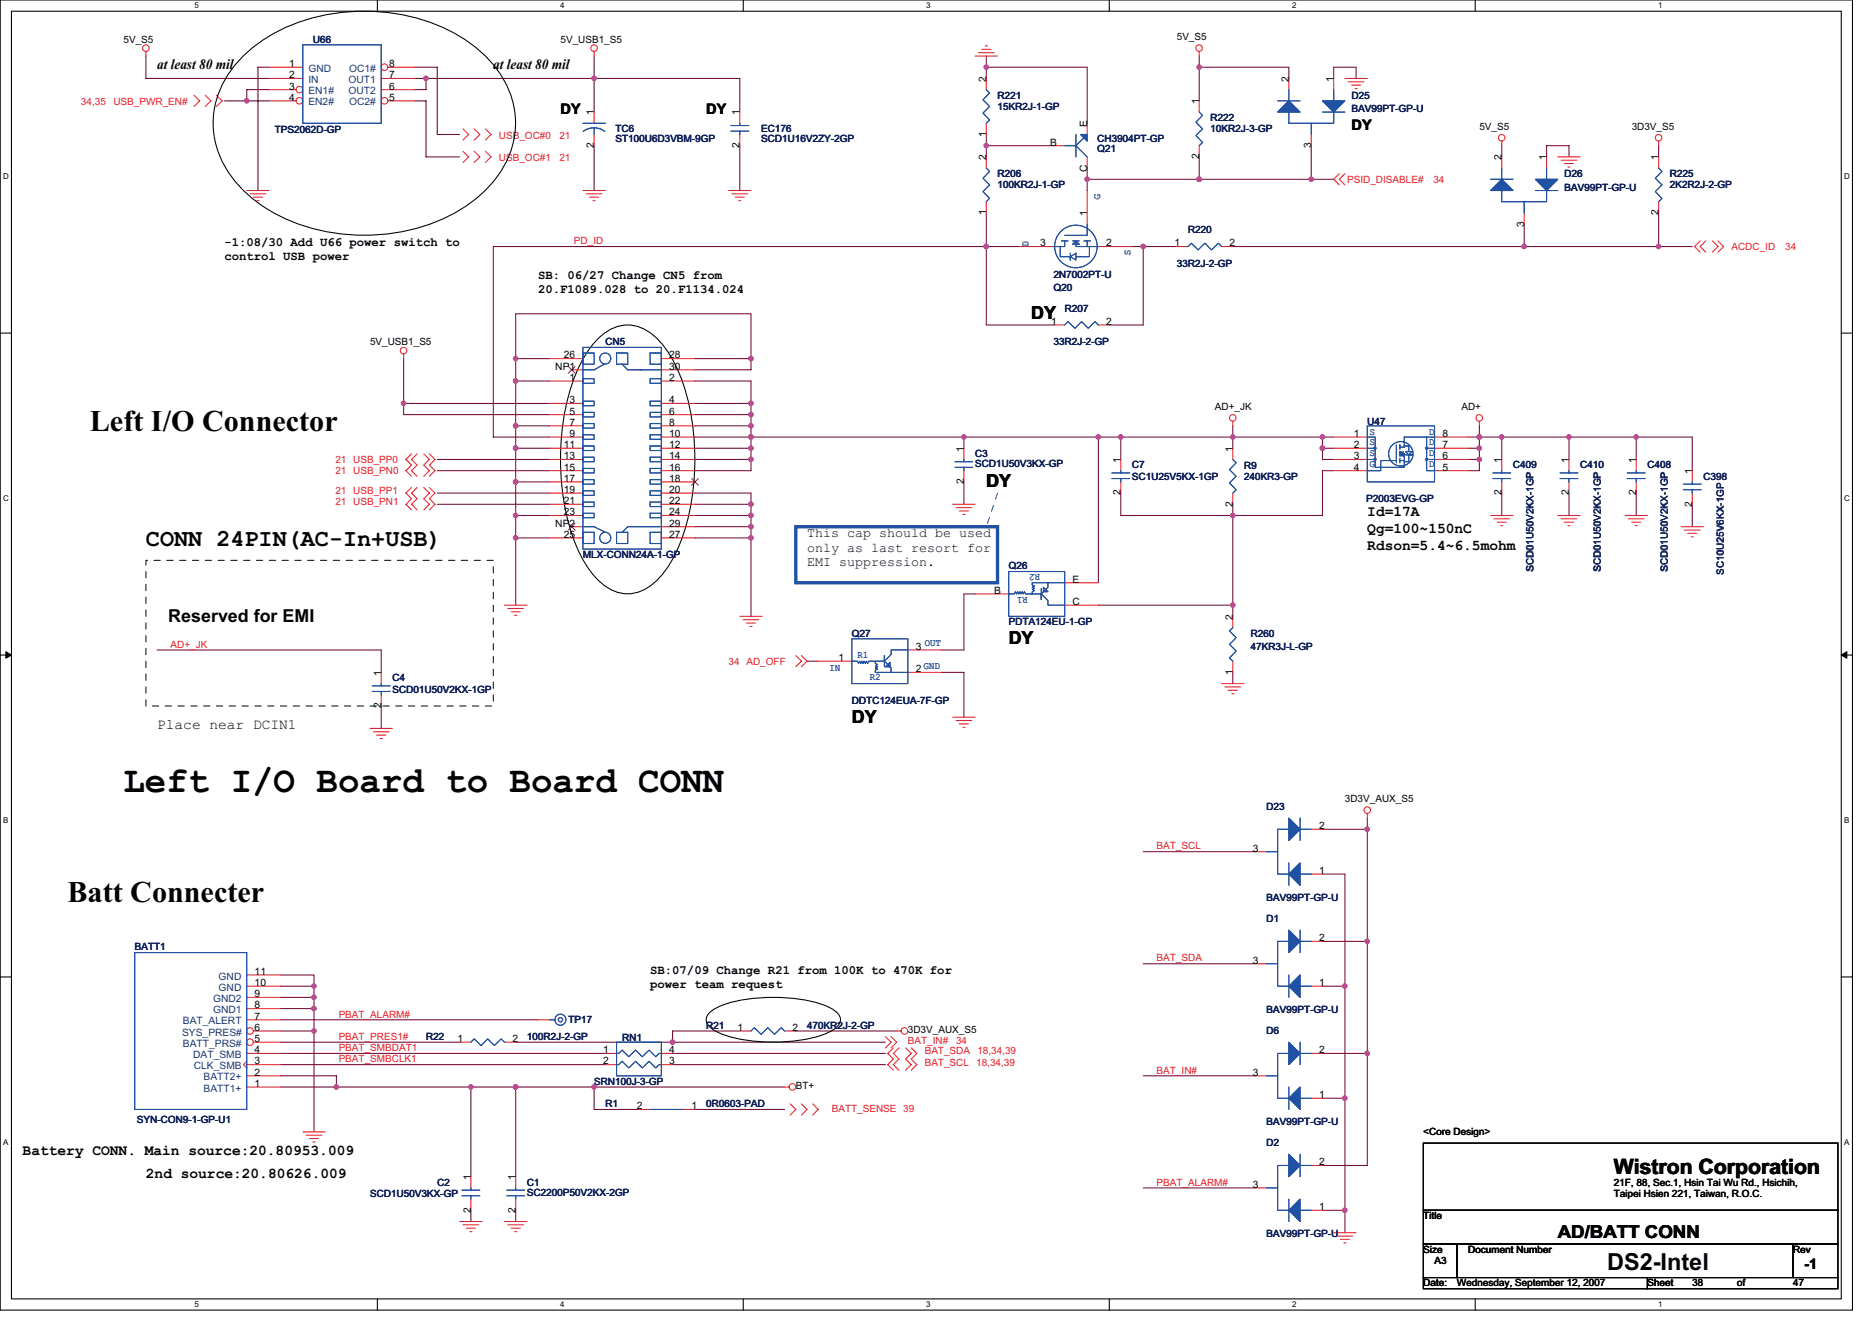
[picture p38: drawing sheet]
<svg xmlns="http://www.w3.org/2000/svg" width="297mm" height="210mm" viewBox="0 0 297 210" stroke-linecap="round" stroke-linejoin="round" font-family="sans-serif">
<defs><g id="words">
<text font-size="5.7" fill="#010202" x="19.6" y="125.6">Left I/O Board to Board CONN</text>
<g font-size="4.8" fill="#010202">
<text x="14.3" y="68.4">Left I/O Connector</text>
<text x="10.7" y="143.1">Batt Connecter</text>
</g>
<g font-size="3.7" fill="#010202">
<text x="23.2" y="86.7">CONN 24PIN(AC-In+USB)</text>
<text x="255" y="201.5">DS2-Intel</text>
</g>
<text font-size="3.4" fill="#010202" x="256.1" y="186.2">Wistron Corporation</text>
<g font-size="2.8" fill="#010202">
<text x="163.6" y="50.7">DY</text>
<text x="156.5" y="77.3">DY</text>
<text x="26.7" y="98.7">Reserved for EMI</text>
<text x="160.1" y="102.2">DY</text>
<text x="135.2" y="114.7">DY</text>
<text x="247.2" y="196.4">AD/BATT CONN</text>
</g>
<g font-size="2.3" fill="#010202">
<text x="24.9" y="11">at least 80 mil</text>
<text x="78.3" y="11">at least 80 mil</text>
<text x="88.9" y="18.1">DY</text>
<text x="112.1" y="18.1">DY</text>
<text x="214.5" y="20.6">DY</text>
<text x="217" y="81.9">Id=17A</text>
<text x="217" y="84.6">Qg=100~150nC</text>
<text x="217" y="87.2">Rdson=5.4~6.5mohm</text>
<text x="24.9" y="115.6">Place near DCIN1</text>
<text x="3.6" y="183.3">Battery CONN. Main source:20.80953.009</text>
<text x="23.2" y="186.8">2nd source:20.80626.009</text>
<text x="286.3" y="201.3">-1</text>
</g>
<g font-size="2.1" fill="#010202">
<text x="128.1" y="85.3">This cap should be used</text>
<text x="128.1" y="87.5">only as last resort for</text>
<text x="128.1" y="89.8">EMI suppression.</text>
</g>
<g font-size="1.9" fill="#010202">
<text x="35.6" y="39">-1:08/30 Add U66 power switch to</text>
<text x="35.6" y="41.2">control USB power</text>
<text x="85.4" y="44.3">SB: 06/27 Change CN5 from</text>
<text x="85.4" y="46.5">20.F1089.028 to 20.F1134.024</text>
<text x="103.2" y="154.5">SB:07/09 Change R21 from 100K to 470K for</text>
<text x="103.2" y="156.8">power team request</text>
</g>
<g font-size="1.6" fill="#010202">
<text x="19.6" y="6.8">5V_S5</text>
<text x="45.9" y="10.6">1</text>
<text x="61.7" y="10.6">8</text>
<text x="88.9" y="6.8">5V_USB1_S5</text>
<text x="186.7" y="6.4">5V_S5</text>
<text x="45.9" y="14.2">3</text>
<text x="45.9" y="12.4">2</text>
<text x="45.9" y="16">4</text>
<text x="61.7" y="14.2">6</text>
<text x="61.7" y="12.4">7</text>
<text x="61.7" y="16">5</text>
<text x="156.5" y="13" transform="rotate(-90 156.5 13)">2</text>
<text x="190.3" y="16.5" transform="rotate(-90 190.3 16.5)">1</text>
<text x="204.5" y="13" transform="rotate(-90 204.5 13)">2</text>
<text x="211.6" y="13" transform="rotate(-90 211.6 13)">1</text>
<text x="94.3" y="23.5" transform="rotate(-90 94.3 23.5)">2</text>
<text x="94.3" y="18.3" transform="rotate(-90 94.3 18.3)">1</text>
<text x="117.4" y="23.5" transform="rotate(-90 117.4 23.5)">2</text>
<text x="117.4" y="18.3" transform="rotate(-90 117.4 18.3)">1</text>
<text x="156.5" y="21.7" transform="rotate(-90 156.5 21.7)">1</text>
<text x="166.6" y="23.1">B</text>
<text x="172.5" y="20.1" transform="rotate(-90 172.5 20.1)">E</text>
<text x="208" y="23.5" transform="rotate(-90 208 23.5)">3</text>
<text x="234.7" y="20.6">5V_S5</text>
<text x="258.9" y="20.6">3D3V_S5</text>
<text x="156.5" y="25.4" transform="rotate(-90 156.5 25.4)">2</text>
<text x="172.5" y="27.3" transform="rotate(-90 172.5 27.3)">C</text>
<text x="190.3" y="25.3" transform="rotate(-90 190.3 25.3)">2</text>
<text x="238.3" y="25.4" transform="rotate(-90 238.3 25.4)">2</text>
<text x="245.4" y="25.4" transform="rotate(-90 245.4 25.4)">1</text>
<text x="263.2" y="25.4" transform="rotate(-90 263.2 25.4)">1</text>
<text x="156.5" y="34.2" transform="rotate(-90 156.5 34.2)">1</text>
<text x="172.5" y="34.3" transform="rotate(-90 172.5 34.3)">1</text>
<text x="241.8" y="35.9" transform="rotate(-90 241.8 35.9)">3</text>
<text x="263.2" y="34.2" transform="rotate(-90 263.2 34.2)">2</text>
<text x="165" y="39.1">3</text>
<text x="175.5" y="39.1">2</text>
<text x="186.4" y="39.1">1</text>
<text x="195.1" y="39.1">2</text>
<text x="166.8" y="51.5">1</text>
<text x="175.5" y="51.5">2</text>
<text x="58.7" y="54.8">5V_USB1_S5</text>
<text x="88.1" y="58.7">NP1</text>
<text x="89.5" y="56.9">26</text>
<text x="106.2" y="56.9">28</text>
<text x="106.2" y="58.7">30</text>
<text x="90.4" y="60.4">1</text>
<text x="90.4" y="64">3</text>
<text x="90.4" y="65.8">5</text>
<text x="106.2" y="60.4">2</text>
<text x="106.2" y="64">4</text>
<text x="106.2" y="65.8">6</text>
<text x="192.8" y="65.1">AD+_JK</text>
<text x="231.9" y="65.1">AD+</text>
<text x="89.5" y="71.1">11</text>
<text x="90.4" y="67.5">7</text>
<text x="90.4" y="69.3">9</text>
<text x="106.2" y="67.5">8</text>
<text x="106.2" y="69.3">10</text>
<text x="106.2" y="71.1">12</text>
<text x="152.9" y="71.6" transform="rotate(-90 152.9 71.6)">1</text>
<text x="195.6" y="71.6" transform="rotate(-90 195.6 71.6)">1</text>
<text x="214.8" y="69.3">1</text>
<text x="214.8" y="71.1">2</text>
<text x="228.9" y="71.1">7</text>
<text x="228.9" y="69.3">8</text>
<text x="89.5" y="72.9">13</text>
<text x="89.5" y="74.7">15</text>
<text x="89.5" y="76.4">17</text>
<text x="106.2" y="72.9">14</text>
<text x="106.2" y="74.7">16</text>
<text x="106.2" y="76.4">18</text>
<text x="152.9" y="76.8" transform="rotate(-90 152.9 76.8)">2</text>
<text x="177.8" y="73.4" transform="rotate(-90 177.8 73.4)">1</text>
<text x="214.8" y="72.9">3</text>
<text x="214.8" y="74.7">4</text>
<text x="228.9" y="74.7">5</text>
<text x="228.9" y="72.9">6</text>
<text x="238.3" y="73.4" transform="rotate(-90 238.3 73.4)">1</text>
<text x="248.9" y="73.4" transform="rotate(-90 248.9 73.4)">1</text>
<text x="259.6" y="73.4" transform="rotate(-90 259.6 73.4)">1</text>
<text x="268.5" y="75.2" transform="rotate(-90 268.5 75.2)">1</text>
<text x="88.1" y="83.5">NP2</text>
<text x="89.5" y="78.2">19</text>
<text x="89.5" y="80">21</text>
<text x="89.5" y="81.8">23</text>
<text x="106.2" y="78.2">20</text>
<text x="106.2" y="80">22</text>
<text x="106.2" y="81.8">24</text>
<text x="106.2" y="83.5">29</text>
<text x="177.8" y="78.6" transform="rotate(-90 177.8 78.6)">2</text>
<text x="195.6" y="80.4" transform="rotate(-90 195.6 80.4)">2</text>
<text x="238.3" y="78.6" transform="rotate(-90 238.3 78.6)">2</text>
<text x="248.9" y="78.6" transform="rotate(-90 248.9 78.6)">2</text>
<text x="259.6" y="78.6" transform="rotate(-90 259.6 78.6)">2</text>
<text x="268.5" y="80.4" transform="rotate(-90 268.5 80.4)">2</text>
<text x="89.5" y="85.3">25</text>
<text x="106.2" y="85.3">27</text>
<text x="157.7" y="94.2">B</text>
<text x="170.2" y="92.4">E</text>
<text x="170.2" y="96">C</text>
<text x="195.6" y="98.3" transform="rotate(-90 195.6 98.3)">2</text>
<text x="60.5" y="107.2" transform="rotate(-90 60.5 107.2)">1</text>
<text x="133" y="104.9">1</text>
<text x="145.3" y="106.7">2</text>
<text x="145.3" y="103.1">3</text>
<text x="195.6" y="107.1" transform="rotate(-90 195.6 107.1)">1</text>
<text x="60.5" y="112.4" transform="rotate(-90 60.5 112.4)">2</text>
<text x="209.3" y="131.6">2</text>
<text x="213.4" y="127.3">3D3V_AUX_S5</text>
<text x="198.8" y="135.1">3</text>
<text x="209.3" y="138.7">1</text>
<text x="209.3" y="149.3">2</text>
<text x="40.4" y="154.7">11</text>
<text x="198.8" y="152.9">3</text>
<text x="40.4" y="156.4">10</text>
<text x="40.4" y="161.8">7</text>
<text x="40.4" y="160">8</text>
<text x="40.4" y="158.2">9</text>
<text x="209.3" y="156.4">1</text>
<text x="40.4" y="167.1">4</text>
<text x="40.4" y="163.6">6</text>
<text x="40.4" y="165.3">5</text>
<text x="72.6" y="165.3">1</text>
<text x="81.3" y="165.3">2</text>
<text x="95.7" y="167.1">1</text>
<text x="106.2" y="167.1">4</text>
<text x="117" y="163.6">1</text>
<text x="125.7" y="163.6">2</text>
<text x="144.1" y="163.9">3D3V_AUX_S5</text>
<text x="209.3" y="167.1">2</text>
<text x="40.4" y="172.4">1</text>
<text x="40.4" y="170.7">2</text>
<text x="40.4" y="168.9">3</text>
<text x="95.7" y="168.9">2</text>
<text x="106.2" y="168.9">3</text>
<text x="126.3" y="172.8">BT+</text>
<text x="198.8" y="170.7">3</text>
<text x="101" y="176">2</text>
<text x="109.7" y="176">1</text>
<text x="209.3" y="174.2">1</text>
<text x="209.3" y="184.9">2</text>
<text x="225.8" y="180.1">&lt;Core Design&gt;</text>
<text x="74.7" y="187.2" transform="rotate(-90 74.7 187.2)">1</text>
<text x="81.8" y="187.2" transform="rotate(-90 81.8 187.2)">1</text>
<text x="198.8" y="188.4">3</text>
<text x="256.1" y="188.1">21F, 88, Sec.1, Hsin Tai Wu Rd., Hsichih,</text>
<text x="256.1" y="189.9">Taipei Hsien 221, Taiwan, R.O.C.</text>
<text x="74.7" y="192.4" transform="rotate(-90 74.7 192.4)">2</text>
<text x="81.8" y="192.4" transform="rotate(-90 81.8 192.4)">2</text>
<text x="209.3" y="192">1</text>
<text x="225.8" y="193.4">Title</text>
<text x="225.8" y="198.8">Size</text>
<text x="227.6" y="200.6">A3</text>
<text x="233" y="198.8">Document Number</text>
<text x="284.5" y="198.8">Rev</text>
<text x="225.8" y="204.1">Date:</text>
<text x="231.2" y="204.1">Wednesday, September 12, 2007</text>
<text x="261.4" y="204.1">Sheet</text>
<text x="268.5" y="204.1">38</text>
<text x="275.6" y="204.1">of</text>
<text x="284.5" y="204.1">47</text>
</g>
<g font-size="1.6" fill="#183c70">
<text x="48.9" y="11.4">GND</text>
<text x="55.4" y="11.4">OC1#</text>
<text x="48.9" y="14.9">EN1#</text>
<text x="48.9" y="13.2">IN</text>
<text x="48.9" y="16.7">EN2#</text>
<text x="55.3" y="14.9">OUT2</text>
<text x="55.3" y="13.2">OUT1</text>
<text x="55.4" y="16.7">OC2#</text>
<text x="34.7" y="155.4">GND</text>
<text x="33.8" y="160.7">GND1</text>
<text x="33.8" y="159">GND2</text>
<text x="34.7" y="157.2">GND</text>
<text x="28.9" y="164.3">SYS_PRES#</text>
<text x="29" y="166.1">BATT_PRS#</text>
<text x="29" y="162.5">BAT_ALERT</text>
<text x="30.6" y="167.9">DAT_SMB</text>
<text x="30.8" y="169.6">CLK_SMB</text>
<text x="32.3" y="173.2">BATT1+</text>
<text x="32.3" y="171.4">BATT2+</text>
</g>
<g font-size="1.6" fill="#101e5b">
<text x="49.7" y="6.8">U66</text>
<text x="158.3" y="15.6">R221</text>
<text x="158.3" y="17.4">15KR2J-1-GP</text>
<text x="214.5" y="15.6">D25</text>
<text x="214.5" y="17.8">BAV99PT-GP-U</text>
<text x="43.6" y="21.1">TPS2062D-GP</text>
<text x="97.7" y="21">TC6</text>
<text x="97.7" y="22.6">ST100U6D3VBM-9GP</text>
<text x="120.8" y="21">EC176</text>
<text x="120.8" y="22.6">SCD1U16V2ZY-2GP</text>
<text x="174.1" y="22.6">CH3904PT-GP</text>
<text x="192.1" y="19.2">R222</text>
<text x="192.1" y="21">10KR2J-3-GP</text>
<text x="158.3" y="28.1">R206</text>
<text x="158.3" y="29.9">100KR2J-1-GP</text>
<text x="174.1" y="24.2">Q21</text>
<text x="248.2" y="28.1">D26</text>
<text x="265" y="28.1">R225</text>
<text x="265" y="29.9">2K2R2J-2-GP</text>
<text x="248.2" y="30.2">BAV99PT-GP-U</text>
<text x="188.5" y="37">R220</text>
<text x="167.2" y="46.2">Q20</text>
<text x="167.2" y="44.1">2N7002PT-U</text>
<text x="186.7" y="42.3">33R2J-2-GP</text>
<text x="168.9" y="49.4">R207</text>
<text x="96.1" y="54.8">CN5</text>
<text x="167.2" y="54.8">33R2J-2-GP</text>
<text x="217" y="67.4">U47</text>
<text x="154.7" y="72.5">C3</text>
<text x="154.7" y="74.1">SCD1U50V3KX-GP</text>
<text x="179.6" y="74.3">C7</text>
<text x="179.6" y="76.1">SC1U25V5KX-1GP</text>
<text x="197.4" y="74.5">R9</text>
<text x="197.4" y="76.1">240KR3-GP</text>
<text x="240.1" y="74.3">C409</text>
<text x="250.7" y="74.3">C410</text>
<text x="261.4" y="74.3">C408</text>
<text x="270.3" y="76.1">C398</text>
<text x="216.8" y="79.6">P2003EVG-GP</text>
<text x="92.5" y="88.5">MLX-CONN24A-1-GP</text>
<text x="160.1" y="90.3">Q26</text>
<text x="243.3" y="90.7" transform="rotate(-90 243.3 90.7)">SCD01U50V2KX-1GP</text>
<text x="254" y="90.7" transform="rotate(-90 254 90.7)">SCD01U50V2KX-1GP</text>
<text x="264.7" y="90.7" transform="rotate(-90 264.7 90.7)">SCD01U50V2KX-1GP</text>
<text x="273.6" y="91.2" transform="rotate(-90 273.6 91.2)">SC10U25V6KX-1GP</text>
<text x="135.2" y="101">Q27</text>
<text x="160.1" y="99.2">PDTA124EU-1-GP</text>
<text x="198.5" y="101">R260</text>
<text x="198.5" y="103.1">47KR3J-L-GP</text>
<text x="62.3" y="108.1">C4</text>
<text x="62.3" y="109.9">SCD01U50V2KX-1GP</text>
<text x="135.2" y="111.7">DDTC124EUA-7F-GP</text>
<text x="201" y="128.5">D23</text>
<text x="201" y="142.9">BAV99PT-GP-U</text>
<text x="201" y="146.3">D1</text>
<text x="21.4" y="150.8">BATT1</text>
<text x="201" y="160.7">BAV99PT-GP-U</text>
<text x="67.6" y="165">R22</text>
<text x="83.6" y="165">100R2J-2-GP</text>
<text x="90.2" y="162.3">TP17</text>
<text x="98.7" y="165.2">RN1</text>
<text x="112.1" y="163.2">R21</text>
<text x="128.1" y="163.2">470KR2J-2-GP</text>
<text x="201" y="164.1">D6</text>
<text x="94.3" y="172.1">SRN100J-3-GP</text>
<text x="21.7" y="178.2">SYN-CON9-1-GP-U1</text>
<text x="96.1" y="175.7">R1</text>
<text x="112.1" y="175.7">0R0603-PAD</text>
<text x="201" y="178.5">BAV99PT-GP-U</text>
<text x="201" y="181.9">D2</text>
<text x="58.7" y="189.9">SCD1U50V3KX-GP</text>
<text x="69.4" y="188.1">C2</text>
<text x="83.6" y="188.1">C1</text>
<text x="83.6" y="189.7">SC2200P50V2KX-2GP</text>
<text x="201" y="196.3">BAV99PT-GP-U</text>
</g>
<g font-size="1.6" fill="#ed1c24">
<text x="12.8" y="16.7">34,35</text>
<text x="18" y="16.7">USB_PWR_EN#</text>
<text x="79.2" y="22">USB_OC#0</text>
<text x="88.8" y="22">21</text>
<text x="79.2" y="25.6">USB_OC#1</text>
<text x="88.8" y="25.6">21</text>
<text x="213.8" y="29">PSID_DISABLE#</text>
<text x="227.5" y="29">34</text>
<text x="91.1" y="38.8">PD_ID</text>
<text x="274.7" y="39.6">ACDC_ID</text>
<text x="283.3" y="39.6">34</text>
<text x="53.2" y="73.4">21 USB_PP0</text>
<text x="53.2" y="75.2">21 USB_PN0</text>
<text x="53.2" y="80.2">21 USB_PN1</text>
<text x="53.2" y="78.4">21 USB_PP1</text>
<text x="27.1" y="102.8">AD+_JK</text>
<text x="115.6" y="105.4">34 AD_OFF</text>
<text x="183.5" y="134.8">BAT_SCL</text>
<text x="183.5" y="152.5">BAT_SDA</text>
<text x="53.7" y="161.4">PBAT_ALARM#</text>
<text x="53.7" y="165">PBAT_PRES1#</text>
<text x="53.7" y="166.8">PBAT_SMBDAT1</text>
<text x="144.1" y="165.7">BAT_IN#</text>
<text x="146.7" y="167.3">BAT_SDA</text>
<text x="151.7" y="165.7">34</text>
<text x="155.1" y="167.3">18,34,39</text>
<text x="53.7" y="168.6">PBAT_SMBCLK1</text>
<text x="146.7" y="169.1">BAT_SCL</text>
<text x="154.9" y="169.1">18,34,39</text>
<text x="183.5" y="170.3">BAT_IN#</text>
<text x="132" y="176.4">BATT_SENSE 39</text>
<text x="183.5" y="188.1">PBAT_ALARM#</text>
</g>
<g font-size="1.6" fill="#2051a3">
<text x="174.6" y="31.6" transform="rotate(-90 174.6 31.6)">G</text>
<text x="163.2" y="39.1" transform="rotate(-90 163.2 39.1)">D</text>
<text x="179.4" y="40.5" transform="rotate(-90 179.4 40.5)">S</text>
<text x="217.3" y="69">S</text>
<text x="217.3" y="70.6">S</text>
<text x="226.7" y="70.6">D</text>
<text x="226.7" y="69">D</text>
<text x="217.3" y="72.4">S</text>
<text x="217.3" y="74.1">G</text>
<text x="226.7" y="72.4">D</text>
<text x="226.7" y="74.1">D</text>
<text x="163.1" y="94.7" transform="rotate(180 163.1 94.7)">R1</text>
<text x="165" y="91.1" transform="rotate(180 165 91.1)">R2</text>
<text x="131.6" y="106.5">IN</text>
<text x="136.1" y="104.4">R1</text>
<text x="138" y="107.9">R2</text>
<text x="146.6" y="106.2">GND</text>
<text x="146.7" y="102.4">OUT</text>
</g>
<g font-size="1.3" fill="#010202">
<text x="30.8" y="1.3">5</text>
<text x="88.9" y="1.3">4</text>
<text x="147" y="1.3">3</text>
<text x="205" y="1.3">2</text>
<text x="263.1" y="1.3">1</text>
<text x=".5" y="28.4">D</text>
<text x="292.6" y="28.4">D</text>
<text x=".5" y="79.5">C</text>
<text x="292.6" y="79.5">C</text>
<text x=".5" y="130.6">B</text>
<text x="292.6" y="130.6">B</text>
<text x=".5" y="181.7">A</text>
<text x="292.6" y="181.7">A</text>
<text x="30.8" y="207.4">5</text>
<text x="88.9" y="207.4">4</text>
<text x="147" y="207.4">3</text>
<text x="205" y="207.4">2</text>
<text x="263.1" y="207.4">1</text>
</g>
</g></defs>
<path d="M0 0h293.9v207.9h-293.9zM1.8 1.8h290.4v204.3h-290.4z" fill="none" stroke="#010202" stroke-width=".17"/>
<g fill="#fff">
<path d="M30.8 .2h.7v1.4h-.7z"/>
<path d="M30.8 206.3h.7v1.4h-.7z"/>
</g>
<path d="M59.9 0v1.8M59.9 206.1v1.8" fill="none" stroke="#010202" stroke-width=".17"/>
<g fill="#fff">
<path d="M88.9 .2h.7v1.4h-.7z"/>
<path d="M88.9 206.3h.7v1.4h-.7z"/>
</g>
<path d="M117.9 0v1.8M117.9 206.1v1.8" fill="none" stroke="#010202" stroke-width=".17"/>
<g fill="#fff">
<path d="M147 .2h.7v1.4h-.7z"/>
<path d="M147 206.3h.7v1.4h-.7z"/>
</g>
<path d="M176 0v1.8M176 206.1v1.8" fill="none" stroke="#010202" stroke-width=".17"/>
<g fill="#fff">
<path d="M205 .2h.7v1.4h-.7z"/>
<path d="M205 206.3h.7v1.4h-.7z"/>
</g>
<path d="M234.1 0v1.8M234.1 206.1v1.8" fill="none" stroke="#010202" stroke-width=".17"/>
<g fill="#fff">
<path d="M263.1 .2h.7v1.4h-.7z"/>
<path d="M263.1 206.3h.7v1.4h-.7z"/>
<path d="M.5 27.3h.9v1.4h-.9z"/>
<path d="M292.6 27.3h.9v1.4h-.9z"/>
<path d="M.5 78.4h.9v1.4h-.9z"/>
<path d="M292.6 78.4h.9v1.4h-.9z"/>
</g>
<path d="M0 52.9h1.8M292.2 52.9h1.7" fill="none" stroke="#010202" stroke-width=".17"/>
<g fill="#fff">
<path d="M.5 129.5h.8v1.4h-.8z"/>
<path d="M292.6 129.5h.9v1.4h-.9z"/>
</g>
<path d="M0 103.9h1.8M292.2 103.9h1.7" fill="none" stroke="#010202" stroke-width=".17"/>
<path d="M.9 103.4l.9 .5-.9 .5z" fill="#010202"/>
<path d="M.9 103.4l.9 .5-.9 .5z" fill="none" stroke="#010202" stroke-width=".16"/>
<path d="M292.2 103.9l.8-.5v1z" fill="#010202"/>
<path d="M292.2 103.9l.8-.5v1z" fill="none" stroke="#010202" stroke-width=".16"/>
<g fill="#fff">
<path d="M.5 180.5h.8v1.4h-.8z"/>
<path d="M292.6 180.5h.9v1.4h-.9z"/>
</g>
<path d="M0 155h1.8M292.2 155h1.7" fill="none" stroke="#010202" stroke-width=".17"/>
<path d="M211.6 10.7h3.6M249 69.3h10.6M195.6 80v1.8h-17.8" fill="none" stroke="#740d39" stroke-width=".17"/>
<circle cx="248.9" cy="69.3" r=".35" fill="#b84e9d"/>
<circle cx="248.9" cy="69.3" r=".35" fill="none" stroke="#b84e9d" stroke-width=".17"/>
<path d="M172.5 28.4h17.8" fill="none" stroke="#740d39" stroke-width=".17"/>
<circle cx="190.3" cy="28.4" r=".35" fill="#b84e9d"/>
<circle cx="190.3" cy="28.4" r=".35" fill="none" stroke="#b84e9d" stroke-width=".17"/>
<circle cx="172.5" cy="28.4" r=".35" fill="#b84e9d"/>
<circle cx="172.5" cy="28.4" r=".35" fill="none" stroke="#b84e9d" stroke-width=".17"/>
<path d="M172.5 26.7v1.7M263.2 23.1v1.8M174.3 69.3v23.2M249 69.3v3.6M249 78.2v3.6" fill="none" stroke="#740d39" stroke-width=".17"/>
<circle cx="174.3" cy="69.3" r=".35" fill="#b84e9d"/>
<circle cx="174.3" cy="69.3" r=".35" fill="none" stroke="#b84e9d" stroke-width=".17"/>
<path d="M156.5 23.1v1.8M234.7 72.9v1.8h-1.7M259.6 69.3v3.6M259.6 78.2v3.6M149.4 103.1h3.5" fill="none" stroke="#740d39" stroke-width=".17"/>
<circle cx="234.7" cy="72.9" r=".35" fill="#b84e9d"/>
<circle cx="234.7" cy="72.9" r=".35" fill="none" stroke="#b84e9d" stroke-width=".17"/>
<path d="M263.2 33.8v5.3M234.7 71.1v1.8h-1.7" fill="none" stroke="#740d39" stroke-width=".17"/>
<circle cx="234.7" cy="71.1" r=".35" fill="#b84e9d"/>
<circle cx="234.7" cy="71.1" r=".35" fill="none" stroke="#b84e9d" stroke-width=".17"/>
<path d="M190.3 10.7h14.2M172.5 28.4v1.8M177.8 78.2v3.6M268.5 80v3.6" fill="none" stroke="#740d39" stroke-width=".17"/>
<circle cx="190.3" cy="10.7" r=".35" fill="#b84e9d"/>
<circle cx="190.3" cy="10.7" r=".35" fill="none" stroke="#b84e9d" stroke-width=".17"/>
<path d="M204.5 10.7v1.7M215.2 10.7v1.7M209.8 72.9h1.8M195.6 81.8h14.2" fill="none" stroke="#740d39" stroke-width=".17"/>
<circle cx="195.6" cy="81.8" r=".35" fill="#b84e9d"/>
<circle cx="195.6" cy="81.8" r=".35" fill="none" stroke="#b84e9d" stroke-width=".17"/>
<path d="M156.5 39.1v12.5h10.7" fill="none" stroke="#740d39" stroke-width=".17"/>
<circle cx="156.5" cy="39.1" r=".35" fill="#b84e9d"/>
<circle cx="156.5" cy="39.1" r=".35" fill="none" stroke="#b84e9d" stroke-width=".17"/>
<path d="M156.5 8.9v1.8M156.5 33.8v5.3h5.3M177.8 69.3h-24.9v1.8" fill="none" stroke="#740d39" stroke-width=".17"/>
<circle cx="152.9" cy="69.3" r=".35" fill="#b84e9d"/>
<circle cx="152.9" cy="69.3" r=".35" fill="none" stroke="#b84e9d" stroke-width=".17"/>
<path d="M234.7 69.3h3.6" fill="none" stroke="#740d39" stroke-width=".17"/>
<circle cx="234.7" cy="69.3" r=".35" fill="#b84e9d"/>
<circle cx="234.7" cy="69.3" r=".35" fill="none" stroke="#b84e9d" stroke-width=".17"/>
<path d="M172.5 10.7v8.9M195.6 39.1h46.2M195.6 67.6v1.7M211.6 71.1h-1.8v1.8" fill="none" stroke="#740d39" stroke-width=".17"/>
<circle cx="209.8" cy="71.1" r=".35" fill="#b84e9d"/>
<circle cx="209.8" cy="71.1" r=".35" fill="none" stroke="#b84e9d" stroke-width=".17"/>
<path d="M78.3 39.1h78.2M208.1 23.1v5.3M176.1 51.6h5.3M177.8 69.3v3.6M152.9 94.2v8.9M128.1 104.9h1.7" fill="none" stroke="#740d39" stroke-width=".17"/>
<circle cx="156.5" cy="39.1" r=".35" fill="#b84e9d"/>
<circle cx="156.5" cy="39.1" r=".35" fill="none" stroke="#b84e9d" stroke-width=".17"/>
<path d="M156.5 10.7h16M190.3 10.7v5.3M179.6 39.1h7.1M152.9 76.5v3.5M234.7 67.6v1.7h-1.7" fill="none" stroke="#740d39" stroke-width=".17"/>
<circle cx="156.5" cy="10.7" r=".35" fill="#b84e9d"/>
<circle cx="156.5" cy="10.7" r=".35" fill="none" stroke="#b84e9d" stroke-width=".17"/>
<path d="M156.5 10.7v1.7M241.8 35.6v3.5M263.2 39.1h5.3" fill="none" stroke="#740d39" stroke-width=".17"/>
<circle cx="263.2" cy="39.1" r=".35" fill="#b84e9d"/>
<circle cx="263.2" cy="39.1" r=".35" fill="none" stroke="#b84e9d" stroke-width=".17"/>
<path d="M241.8 39.1h21.4" fill="none" stroke="#740d39" stroke-width=".17"/>
<circle cx="241.8" cy="39.1" r=".35" fill="#b84e9d"/>
<circle cx="241.8" cy="39.1" r=".35" fill="none" stroke="#b84e9d" stroke-width=".17"/>
<path d="M190.3 8.9v1.8M190.3 28.4h17.8" fill="none" stroke="#740d39" stroke-width=".17"/>
<circle cx="190.3" cy="28.4" r=".35" fill="#b84e9d"/>
<circle cx="190.3" cy="28.4" r=".35" fill="none" stroke="#b84e9d" stroke-width=".17"/>
<path d="M211.6 10.7v1.7M195.6 69.3h14.2M211.6 74.7h-1.8v7.1M238.3 78.2v3.6M249 69.3h-10.7v3.6" fill="none" stroke="#740d39" stroke-width=".17"/>
<circle cx="238.3" cy="69.3" r=".35" fill="#b84e9d"/>
<circle cx="238.3" cy="69.3" r=".35" fill="none" stroke="#b84e9d" stroke-width=".17"/>
<path d="M177.8 69.3h17.8" fill="none" stroke="#740d39" stroke-width=".17"/>
<circle cx="195.6" cy="69.3" r=".35" fill="#b84e9d"/>
<circle cx="195.6" cy="69.3" r=".35" fill="none" stroke="#b84e9d" stroke-width=".17"/>
<circle cx="177.8" cy="69.3" r=".35" fill="#b84e9d"/>
<circle cx="177.8" cy="69.3" r=".35" fill="none" stroke="#b84e9d" stroke-width=".17"/>
<path d="M181.4 39.1v12.5M238.3 23.1v1.8M245.4 24.9v-1.8h3.6v1.8M195.6 69.3v1.8M152.9 94.2h1.8" fill="none" stroke="#740d39" stroke-width=".17"/>
<circle cx="181.4" cy="39.1" r=".35" fill="#b84e9d"/>
<circle cx="181.4" cy="39.1" r=".35" fill="none" stroke="#b84e9d" stroke-width=".17"/>
<path d="M190.3 24.9v3.5M208.1 28.4h3.5" fill="none" stroke="#740d39" stroke-width=".17"/>
<circle cx="208.1" cy="28.4" r=".35" fill="#b84e9d"/>
<circle cx="208.1" cy="28.4" r=".35" fill="none" stroke="#b84e9d" stroke-width=".17"/>
<path d="M234.7 69.3v1.8h-1.7" fill="none" stroke="#740d39" stroke-width=".17"/>
<circle cx="234.7" cy="69.3" r=".35" fill="#b84e9d"/>
<circle cx="234.7" cy="69.3" r=".35" fill="none" stroke="#b84e9d" stroke-width=".17"/>
<path d="M156.5 23.1h10.7" fill="none" stroke="#740d39" stroke-width=".17"/>
<circle cx="156.5" cy="23.1" r=".35" fill="#b84e9d"/>
<circle cx="156.5" cy="23.1" r=".35" fill="none" stroke="#b84e9d" stroke-width=".17"/>
<path d="M156.5 21.3v1.8M259.6 69.3h8.9" fill="none" stroke="#740d39" stroke-width=".17"/>
<circle cx="259.6" cy="69.3" r=".35" fill="#b84e9d"/>
<circle cx="259.6" cy="69.3" r=".35" fill="none" stroke="#b84e9d" stroke-width=".17"/>
<path d="M209.8 69.3v1.8M268.5 69.3v5.4" fill="none" stroke="#740d39" stroke-width=".17"/>
<circle cx="209.8" cy="71.1" r=".35" fill="#b84e9d"/>
<circle cx="209.8" cy="71.1" r=".35" fill="none" stroke="#b84e9d" stroke-width=".17"/>
<circle cx="209.8" cy="69.3" r=".35" fill="#b84e9d"/>
<circle cx="209.8" cy="69.3" r=".35" fill="none" stroke="#b84e9d" stroke-width=".17"/>
<path d="M209.8 69.3h1.8M217 131.6v17.8" fill="none" stroke="#740d39" stroke-width=".17"/>
<circle cx="216.9" cy="149.3" r=".35" fill="#b84e9d"/>
<circle cx="216.9" cy="149.3" r=".35" fill="none" stroke="#b84e9d" stroke-width=".17"/>
<circle cx="216.9" cy="131.6" r=".35" fill="#b84e9d"/>
<circle cx="216.9" cy="131.6" r=".35" fill="none" stroke="#b84e9d" stroke-width=".17"/>
<path d="M209.8 149.4h7.2M213.4 174.2v17.8" fill="none" stroke="#740d39" stroke-width=".17"/>
<circle cx="213.4" cy="192" r=".35" fill="#b84e9d"/>
<circle cx="213.4" cy="192" r=".35" fill="none" stroke="#b84e9d" stroke-width=".17"/>
<circle cx="213.4" cy="174.2" r=".35" fill="#b84e9d"/>
<circle cx="213.4" cy="174.2" r=".35" fill="none" stroke="#b84e9d" stroke-width=".17"/>
<path d="M209.8 174.2h3.6M217 167.1v17.8" fill="none" stroke="#740d39" stroke-width=".17"/>
<circle cx="216.9" cy="167.1" r=".35" fill="#b84e9d"/>
<circle cx="216.9" cy="167.1" r=".35" fill="none" stroke="#b84e9d" stroke-width=".17"/>
<path d="M181.4 135.1h17.8M181.4 152.9h17.8M213.4 156.5v17.7M181.4 170.7h17.8M209.8 167.1h7.2M181.4 188.5h17.8" fill="none" stroke="#740d39" stroke-width=".17"/>
<circle cx="213.4" cy="156.5" r=".35" fill="#b84e9d"/>
<circle cx="213.4" cy="156.5" r=".35" fill="none" stroke="#b84e9d" stroke-width=".17"/>
<path d="M24.9 103.1h35.6v3.6M60.5 112v3.6M209.8 138.7h3.6v17.8h-3.6M217 129.8v1.8h-7.2M217 149.4v17.7M106.7 168.9h33.8M106.7 165.4h33.8M209.8 192h3.6v3.6M209.8 184.9h7.2" fill="none" stroke="#740d39" stroke-width=".17"/>
<circle cx="106.7" cy="165.3" r=".35" fill="#b84e9d"/>
<circle cx="106.7" cy="165.3" r=".35" fill="none" stroke="#b84e9d" stroke-width=".17"/>
<path d="M44.5 158.2h5.3v1.8M44.5 165.4h28.4M44.5 168.9h51.6M44.5 167.1h51.6M44.5 161.8h40.9M106.7 167.1h33.8M117.4 163.6h-10.7v1.8h-24.9M126.3 163.6h16" fill="none" stroke="#740d39" stroke-width=".17"/>
<circle cx="49.8" cy="160" r=".35" fill="#b84e9d"/>
<circle cx="49.8" cy="160" r=".35" fill="none" stroke="#b84e9d" stroke-width=".17"/>
<path d="M44.5 160h5.3v3.6" fill="none" stroke="#740d39" stroke-width=".17"/>
<circle cx="49.8" cy="163.6" r=".35" fill="#b84e9d"/>
<circle cx="49.8" cy="163.6" r=".35" fill="none" stroke="#b84e9d" stroke-width=".17"/>
<path d="M44.5 163.6h5.3M81.8 172.5v14.2M124.5 172.5h-30.2v3.5" fill="none" stroke="#740d39" stroke-width=".17"/>
<circle cx="81.8" cy="172.5" r=".35" fill="#b84e9d"/>
<circle cx="81.8" cy="172.5" r=".35" fill="none" stroke="#b84e9d" stroke-width=".17"/>
<path d="M81.8 172.5h-7.1v14.2" fill="none" stroke="#740d39" stroke-width=".17"/>
<circle cx="74.7" cy="172.5" r=".35" fill="#b84e9d"/>
<circle cx="74.7" cy="172.5" r=".35" fill="none" stroke="#b84e9d" stroke-width=".17"/>
<circle cx="81.8" cy="172.5" r=".35" fill="#b84e9d"/>
<circle cx="81.8" cy="172.5" r=".35" fill="none" stroke="#b84e9d" stroke-width=".17"/>
<path d="M44.5 170.7h8.9v1.8M44.5 172.5h30.2M94.3 176h7.1M110.3 176h14.2" fill="none" stroke="#740d39" stroke-width=".17"/>
<circle cx="53.4" cy="172.5" r=".35" fill="#b84e9d"/>
<circle cx="53.4" cy="172.5" r=".35" fill="none" stroke="#b84e9d" stroke-width=".17"/>
<path d="M81.8 172.5h12.5" fill="none" stroke="#740d39" stroke-width=".17"/>
<circle cx="81.8" cy="172.5" r=".35" fill="#b84e9d"/>
<circle cx="81.8" cy="172.5" r=".35" fill="none" stroke="#b84e9d" stroke-width=".17"/>
<circle cx="94.3" cy="172.5" r=".35" fill="#b84e9d"/>
<circle cx="94.3" cy="172.5" r=".35" fill="none" stroke="#b84e9d" stroke-width=".17"/>
<path d="M195.6 96v1.8M49.8 163.6v16M74.7 192v1.8M81.8 192v1.8" fill="none" stroke="#740d39" stroke-width=".17"/>
<circle cx="195.6" cy="96" r=".35" fill="#b84e9d"/>
<circle cx="195.6" cy="96" r=".35" fill="none" stroke="#b84e9d" stroke-width=".17"/>
<path d="M195.6 81.8v14.2h-21.3M195.6 106.7v1.8M44.5 154.7h5.3v1.8" fill="none" stroke="#740d39" stroke-width=".17"/>
<circle cx="49.8" cy="156.5" r=".35" fill="#b84e9d"/>
<circle cx="49.8" cy="156.5" r=".35" fill="none" stroke="#b84e9d" stroke-width=".17"/>
<path d="M44.5 156.5h5.3v1.7" fill="none" stroke="#740d39" stroke-width=".17"/>
<circle cx="49.8" cy="158.2" r=".35" fill="#b84e9d"/>
<circle cx="49.8" cy="158.2" r=".35" fill="none" stroke="#b84e9d" stroke-width=".17"/>
<path d="M64 64v1.8M81.8 67.6v3.5h5.4" fill="none" stroke="#740d39" stroke-width=".17"/>
<circle cx="81.8" cy="67.6" r=".35" fill="#b84e9d"/>
<circle cx="81.8" cy="67.6" r=".35" fill="none" stroke="#b84e9d" stroke-width=".17"/>
<circle cx="81.8" cy="71.1" r=".35" fill="#b84e9d"/>
<circle cx="81.8" cy="71.1" r=".35" fill="none" stroke="#b84e9d" stroke-width=".17"/>
<path d="M81.8 76.5h5.4M110.3 60.5h8.9M119.2 64v1.8M149.4 106.7h3.5v7.1" fill="none" stroke="#740d39" stroke-width=".17"/>
<circle cx="119.2" cy="64" r=".35" fill="#b84e9d"/>
<circle cx="119.2" cy="64" r=".35" fill="none" stroke="#b84e9d" stroke-width=".17"/>
<path d="M110.3 65.8h8.9v1.8h-8.9" fill="none" stroke="#740d39" stroke-width=".17"/>
<circle cx="119.2" cy="65.8" r=".35" fill="#b84e9d"/>
<circle cx="119.2" cy="65.8" r=".35" fill="none" stroke="#b84e9d" stroke-width=".17"/>
<path d="M110.3 78.2h8.9M110.3 69.3h8.9M110.3 74.7h8.9M110.3 72.9h8.9" fill="none" stroke="#740d39" stroke-width=".17"/>
<circle cx="119.2" cy="72.9" r=".35" fill="#b84e9d"/>
<circle cx="119.2" cy="72.9" r=".35" fill="none" stroke="#b84e9d" stroke-width=".17"/>
<path d="M110.3 71.1h8.9M119.2 72.9v1.8" fill="none" stroke="#740d39" stroke-width=".17"/>
<circle cx="119.2" cy="71.1" r=".35" fill="#b84e9d"/>
<circle cx="119.2" cy="71.1" r=".35" fill="none" stroke="#b84e9d" stroke-width=".17"/>
<path d="M110.3 64h8.9M110.3 81.8h8.9M119.2 85.3v12.5" fill="none" stroke="#740d39" stroke-width=".17"/>
<circle cx="119.2" cy="85.3" r=".35" fill="#b84e9d"/>
<circle cx="119.2" cy="85.3" r=".35" fill="none" stroke="#b84e9d" stroke-width=".17"/>
<path d="M119.2 78.2v1.8h-8.9M81.8 81.8h5.4M81.8 85.3v10.7" fill="none" stroke="#740d39" stroke-width=".17"/>
<circle cx="81.8" cy="85.3" r=".35" fill="#b84e9d"/>
<circle cx="81.8" cy="85.3" r=".35" fill="none" stroke="#b84e9d" stroke-width=".17"/>
<path d="M81.8 71.1v5.4" fill="none" stroke="#740d39" stroke-width=".17"/>
<circle cx="81.8" cy="71.1" r=".35" fill="#b84e9d"/>
<circle cx="81.8" cy="71.1" r=".35" fill="none" stroke="#b84e9d" stroke-width=".17"/>
<circle cx="81.8" cy="76.4" r=".35" fill="#b84e9d"/>
<circle cx="81.8" cy="76.4" r=".35" fill="none" stroke="#b84e9d" stroke-width=".17"/>
<path d="M119.2 67.6v1.7" fill="none" stroke="#740d39" stroke-width=".17"/>
<circle cx="119.2" cy="69.3" r=".35" fill="#b84e9d"/>
<circle cx="119.2" cy="69.3" r=".35" fill="none" stroke="#b84e9d" stroke-width=".17"/>
<circle cx="119.2" cy="67.6" r=".35" fill="#b84e9d"/>
<circle cx="119.2" cy="67.6" r=".35" fill="none" stroke="#b84e9d" stroke-width=".17"/>
<path d="M64 65.8h23.2M64 64h23.2M119.2 69.3h33.7" fill="none" stroke="#740d39" stroke-width=".17"/>
<circle cx="64" cy="64" r=".35" fill="#b84e9d"/>
<circle cx="64" cy="64" r=".35" fill="none" stroke="#b84e9d" stroke-width=".17"/>
<path d="M78.3 39.1v30.2h8.9M64 56.9v7.1M87.2 60.5h-5.4v7.1" fill="none" stroke="#740d39" stroke-width=".17"/>
<circle cx="81.8" cy="67.6" r=".35" fill="#b84e9d"/>
<circle cx="81.8" cy="67.6" r=".35" fill="none" stroke="#b84e9d" stroke-width=".17"/>
<path d="M94.3 8.9v8.9M69.4 74.7h17.8M69.4 72.9h17.8M69.4 78.2h17.8M81.8 67.6h5.4M69.4 80h17.8" fill="none" stroke="#740d39" stroke-width=".17"/>
<circle cx="94.3" cy="12.4" r=".35" fill="#b84e9d"/>
<circle cx="94.3" cy="12.4" r=".35" fill="none" stroke="#b84e9d" stroke-width=".17"/>
<path d="M94.3 23.1v7.1M119.2 60.5v3.5M119.2 69.3v1.8" fill="none" stroke="#740d39" stroke-width=".17"/>
<circle cx="119.2" cy="69.3" r=".35" fill="#b84e9d"/>
<circle cx="119.2" cy="69.3" r=".35" fill="none" stroke="#b84e9d" stroke-width=".17"/>
<path d="M119.2 71.1v1.8M119.2 80v1.8" fill="none" stroke="#740d39" stroke-width=".17"/>
<circle cx="119.2" cy="80" r=".35" fill="#b84e9d"/>
<circle cx="119.2" cy="80" r=".35" fill="none" stroke="#b84e9d" stroke-width=".17"/>
<path d="M81.8 76.5v5.3" fill="none" stroke="#740d39" stroke-width=".17"/>
<circle cx="81.8" cy="76.4" r=".35" fill="#b84e9d"/>
<circle cx="81.8" cy="76.4" r=".35" fill="none" stroke="#b84e9d" stroke-width=".17"/>
<path d="M119.2 81.8v1.8h-8.9" fill="none" stroke="#740d39" stroke-width=".17"/>
<circle cx="119.2" cy="81.8" r=".35" fill="#b84e9d"/>
<circle cx="119.2" cy="81.8" r=".35" fill="none" stroke="#b84e9d" stroke-width=".17"/>
<path d="M119.2 83.6v1.7h-8.9" fill="none" stroke="#740d39" stroke-width=".17"/>
<circle cx="119.2" cy="83.6" r=".35" fill="#b84e9d"/>
<circle cx="119.2" cy="83.6" r=".35" fill="none" stroke="#b84e9d" stroke-width=".17"/>
<path d="M81.8 56.9v3.6" fill="none" stroke="#740d39" stroke-width=".17"/>
<circle cx="81.8" cy="60.4" r=".35" fill="#b84e9d"/>
<circle cx="81.8" cy="60.4" r=".35" fill="none" stroke="#b84e9d" stroke-width=".17"/>
<circle cx="81.8" cy="56.9" r=".35" fill="#b84e9d"/>
<circle cx="81.8" cy="56.9" r=".35" fill="none" stroke="#b84e9d" stroke-width=".17"/>
<path d="M81.8 49.8h37.4v7.1" fill="none" stroke="#740d39" stroke-width=".17"/>
<circle cx="119.2" cy="56.9" r=".35" fill="#b84e9d"/>
<circle cx="119.2" cy="56.9" r=".35" fill="none" stroke="#b84e9d" stroke-width=".17"/>
<path d="M81.8 49.8v7.1h5.4M110.3 56.9h8.9v1.8h-8.9M81.8 81.8v3.5h5.4" fill="none" stroke="#740d39" stroke-width=".17"/>
<circle cx="81.8" cy="81.8" r=".35" fill="#b84e9d"/>
<circle cx="81.8" cy="81.8" r=".35" fill="none" stroke="#b84e9d" stroke-width=".17"/>
<path d="M23.2 8.9v3.5h19.5M65.8 14.2h1.8v-1.8h49.8v5.4M117.4 23.1v7.1" fill="none" stroke="#740d39" stroke-width=".17"/>
<circle cx="67.6" cy="12.4" r=".35" fill="#b84e9d"/>
<circle cx="67.6" cy="12.4" r=".35" fill="none" stroke="#b84e9d" stroke-width=".17"/>
<path d="M39.2 16h3.5M42.7 10.7h-1.8v19.5" fill="none" stroke="#740d39" stroke-width=".17"/>
<circle cx="39.1" cy="16" r=".35" fill="#b84e9d"/>
<circle cx="39.1" cy="16" r=".35" fill="none" stroke="#b84e9d" stroke-width=".17"/>
<path d="M42.7 14.2h-3.5v1.8h-3.6M65.8 16h1.8v8.9h5.3M65.8 10.7h3.6v10.6h3.5M65.8 12.4h1.8" fill="none" stroke="#740d39" stroke-width=".17"/>
<g fill="none" stroke="#ed1c24" stroke-width=".17">
<path d="M23.2 8.2v.7M30.8 15.1l.9 .9-.9 .9M32.6 15.1l.9 .9-.9 .9M34.4 15.1l.8 .9-.8 .9M94.3 8.2v.7M94.3 17.8v1.8M154.7 8.9h3.6M155.3 8.4h2.5M155.8 7.8h1.4M156.3 7.3h.4M172.5 19.6v1.7M190.3 8.2v.7"/>
<path d="M213.4 12.4h3.6M213.9 13h2.5M214.5 13.5h1.4M215 14.1h.3M39.2 30.2h3.5M39.7 30.8h2.5M40.2 31.3h1.5M40.8 31.8h.3M73.5 20.4l.9 .9-.9 .9M73.5 24l.9 .9-.9 .9M75.2 20.4l.9 .9-.9 .9M75.2 24l.9 .9-.9 .9"/>
<path d="M77 24l.9 .9-.9 .9M77 20.4l.9 .9-.9 .9M92.5 30.2h3.6M93 30.8h2.5M93.6 31.3h1.4M94.1 31.8h.3M94.3 21.3v1.8M115.6 30.2h3.6M116.1 30.8h2.5M116.7 31.3h1.4M117.2 31.8h.4M167.2 23.1h1.7"/>
<path d="M172.5 24.9v1.8M212.5 27.6l-.9 .8 .9 .9M213.4 27.6l-.9 .8 .9 .9M238.3 22.4v.7M247.2 24.9h3.5M247.7 25.4h2.5M248.2 26h1.5M248.8 26.5h.3M263.2 22.4v.7M269.8 38.2l-.9 .9 .9 .9M270.7 38.2l-.9 .9 .9 .9M271.7 38.2l.9 .9-.9 .9"/>
<path d="M272.6 38.2l.9 .9-.9 .9M64 56.2v.7M87.2 56.9h5.3M90.7 58.7h1.8M104.9 56.9h5.4M104.9 58.7h5.4M65.3 72l-.9 .9 .9 .9-.9 .9 .9 .9M65.3 77.3l-.9 .9 .9 .9-.9 .9 .9 .9M66.2 72l-.9 .9 .9 .9-.9 .9 .9 .9M66.2 77.3l-.9 .9 .9 .9-.9 .9 .9 .9M67.2 72l.9 .9-.9 .9 .9 .9-.9 .9M67.2 77.3l.9 .9-.9 .9 .9 .9-.9 .9"/>
<path d="M68.1 72l.9 .9-.9 .9 .9 .9-.9 .9M68.1 77.3l.9 .9-.9 .9 .9 .9-.9 .9M87.2 69.3h5.3M87.2 71.1h5.3M87.2 72.9h5.3M87.2 74.7h5.3M87.2 60.5h5.3M87.2 64h5.3M87.2 65.8h5.3M87.2 67.6h5.3M87.2 76.5h5.3M87.2 78.2h5.3"/>
<path d="M104.9 69.3h5.4M104.9 71.1h5.4M104.9 72.9h5.4M104.9 74.7h5.4M104.9 60.5h5.4M104.9 64h5.4M104.9 65.8h5.4M104.9 67.6h5.4M104.9 76.5h5.4M104.9 78.2h5.4M195.6 66.8v.8M211.6 69.3h5.4"/>
<path d="M211.6 71.1h5.4M211.6 72.9h5.4M211.6 74.7h5.4M227.6 69.3h5.4M227.6 71.1h5.4M227.6 72.9h5.4M227.6 74.7h5.4M234.7 66.8v.8M268.5 74.7v1.8M268.5 78.2v1.8M80 96h3.6M80.6 96.5h2.5"/>
<path d="M81.1 97.1h1.4M81.7 97.6h.3M87.2 80h5.3M87.2 81.8h5.3M87.2 85.3h5.3M90.7 83.6h1.8M104.9 80h5.4M104.9 81.8h5.4M104.9 83.6h5.4M104.9 85.3h5.4M117.4 97.8h3.5M117.9 98.3h2.5"/>
<path d="M118.4 98.8h1.5M119 99.4h.3M151.2 80h3.5M151.7 80.5h2.5M152.2 81.1h1.5M152.8 81.6h.3M154.7 94.2h5.4M168.9 96h5.4M168.9 92.5h5.4M195.6 97.8v1.8M236.5 81.8h3.6M237 82.3h2.5"/>
<path d="M237.6 82.8h1.4M238.1 83.4h.4M247.2 81.8h3.5M247.7 82.3h2.5M248.2 82.8h1.5M248.8 83.4h.3M257.8 81.8h3.6M258.4 82.3h2.5M258.9 82.8h1.4M259.5 83.4h.3M266.7 83.6h3.6M267.3 84.1h2.5"/>
<path d="M267.8 84.6h1.4M268.3 85.2h.4M58.7 115.6h3.6M59.2 116.1h2.5M59.8 116.6h1.4M60.3 117.2h.4M126.3 104l.9 .9-.9 .9M127.2 104l.9 .9-.9 .9M151.2 113.8h3.5M151.7 114.3h2.5M152.2 114.9h1.5M152.8 115.4h.3"/>
<path d="M193.8 108.5h3.6M194.4 109h2.5M194.9 109.5h1.4M195.4 110.1h.4M195.6 104.9v1.8M217 129.1v.7M48 179.6h3.6M72.9 165.4h1.8M80 165.4h1.8M96.1 167.1h1.7M96.1 168.9h1.7M104.9 167.1h1.8"/>
<path d="M104.9 168.9h1.8M124.5 172.5h.7M125.4 175.1l.9 .9-.9 .9M127.2 175.1l.9 .9-.9 .9M128.9 175.1l.9 .9-.9 .9M140.5 164.5l.9 .9-.9 .8M141.4 164.5l.9 .9-.9 .8M141.7 166.2l-.8 .9 .8 .9-.8 .9 .8 .9M142.3 163.6h.7M142.6 166.2l-.9 .9 .9 .9-.9 .9 .9 .9M143.7 166.2l.9 .9-.9 .9 .9 .9-.9 .9M144.6 166.2l.9 .9-.9 .9 .9 .9-.9 .9"/>
<path d="M48.6 180.1h2.5M49.1 180.6h1.4M49.7 181.2h.3M72.9 193.8h3.6M73.5 194.3h2.5M74 194.9h1.4M74.5 195.4h.4M80 193.8h3.6M80.6 194.3h2.5M81.1 194.9h1.4M81.7 195.4h.3M211.6 195.6h3.6"/>
<path d="M212.1 196.1h2.5M212.7 196.6h1.4M213.2 197.2h.4"/>
<circle cx="23.1" cy="7.6" r=".52"/>
<circle cx="94.3" cy="7.6" r=".52"/>
<circle cx="190.3" cy="7.6" r=".52"/>
<circle cx="238.3" cy="21.9" r=".52"/>
<circle cx="263.2" cy="21.9" r=".52"/>
<circle cx="64" cy="55.6" r=".52"/>
<circle cx="195.6" cy="66.3" r=".52"/>
<circle cx="234.7" cy="66.3" r=".52"/>
<circle cx="216.9" cy="128.5" r=".52"/>
<circle cx="125.7" cy="172.5" r=".52"/>
<circle cx="143.5" cy="163.6" r=".52"/>
</g>
<path d="M38.9 8.6a28.2 28.2 0 0 1 21-6.8 27.1 27.1 0 0 1 16.8 6.8 14.4 14.4 0 0 1 4.3 15.4 18.9 18.9 0 0 1-10 10.4 31 31 0 0 1-28-.9 18 18 0 0 1-8.8-10.9 14.5 14.5 0 0 1 4.7-14zM94.5 54.1a6.4 6.4 0 0 1 7.2-2.1 11.5 11.5 0 0 1 5.4 5.8 37.2 37.2 0 0 1 2.7 21.4 24.3 24.3 0 0 1-5.1 12.4 6.4 6.4 0 0 1-7.3 2.2 11.5 11.5 0 0 1-5.3-5.8 37.3 37.3 0 0 1-2.7-21.5 24.2 24.2 0 0 1 5.1-12.4zM112.5 160.8a10.5 10.5 0 0 1 5.7-2.2 27.8 27.8 0 0 1 12.5 .9 4.3 4.3 0 0 1 2.6 1.8 1.65 1.65 0 0 1-.9 2 14.8 14.8 0 0 1-6.6 1.9 26.5 26.5 0 0 1-11.1-1.1 4.3 4.3 0 0 1-2.5-1.8l-.1-.5 .1-.5zM225.8 197.4h5.4v5.3h-5.4zM225.8 181.4h65.8v10.6h-65.8zM225.8 192h65.8v5.4h-65.8zM231.2 197.4h53.3v5.3h-53.3zM284.5 197.4h7.1v5.3h-7.1zM225.8 202.7h35.6v1.8h-35.6zM261.4 202.7h30.2v1.8h-30.2z" fill="none" stroke="#010202" stroke-width=".17"/>
<path d="M126.3 83.6h32v8.9h-32z" fill="none" stroke="#2051a3" stroke-width=".53"/>
<path d="M158.3 78.2l-1.8 5.4M156.5 83.6h.1" fill="none" stroke="#2051a3" stroke-width=".16" stroke-dasharray="1 1 1 1 1 1 1 1"/>
<path d="M23.2 88.9h55.1v23.1h-55.1z" fill="none" stroke="#010202" stroke-width=".16" stroke-dasharray="1 1 1 1 1 1 1 1"/>
<g fill="none" stroke="#2051a3" stroke-width=".17">
<path d="M92.5 19.6h3.6M92.5 20.8a2.86 2.86 0 0 1 3.5 0M94.3 20.3v1M92.5 56h1.8v1.8h-1.8zM92.5 55.1h12.4v32h-12.4zM95.9 57.8l-1.6 .9h-1.8M97.8 56h1.8v1.8h-1.8zM98.7 57.8l.9 .9h5.3M103.2 56h1.7v1.8h-1.7zM92.5 60.1h1.8v.7h-1.8zM92.5 63.6h1.8v.8h-1.8zM92.5 65.4h1.8v.7h-1.8z"/>
<path d="M92.5 67.2h1.8v.7h-1.8zM92.5 69h1.8v.7h-1.8zM92.5 70.8h1.8v.7h-1.8zM92.5 72.5h1.8v.8h-1.8zM92.5 74.3h1.8v.7h-1.8zM92.5 76.1h1.8v.7h-1.8zM92.5 77.9h1.8v.7h-1.8zM92.5 79.7h1.8v.7h-1.8zM103.2 70.8h1.7v.7h-1.7zM103.2 76.1h1.7v.7h-1.7zM103.2 60.1h1.7v.7h-1.7zM103.2 63.6h1.7v.8h-1.7z"/>
<path d="M103.2 65.4h1.7v.7h-1.7zM103.2 67.2h1.7v.7h-1.7zM103.2 69h1.7v.7h-1.7zM103.2 72.5h1.7v.8h-1.7zM103.2 74.3h1.7v.7h-1.7zM103.2 77.9h1.7v.7h-1.7zM103.2 79.7h1.7v.7h-1.7zM217 67.6h10.6v8.9h-10.6zM217 69.3h1.2v4.8h4.6v-2.1h-.7v-.4v.8M217 72.9h1.2M217 71.1h1.2M218.1 71h.2v.2h-.2z"/>
<path d="M218.1 72.8h.2v.2h-.2zM221.6 73.1h-2.5v1.6h-2.1M221.6 70.6v2.8M222.1 73.1h.7M222.1 72.7v.7M222.6 71.6v.8v-.4l-.3 .4v-.8l.3 .4h.2M222.8 70.8h.7v.8M223 72.2h1.1h-.6l.6-.6h-1.1l.5 .6v1.1h-.7M226.2 72.8h.3v.2h-.3zM226.2 71h.3v.2h-.3zM226.4 69.3v5.4h1.2M226.4 72.9h1.2"/>
<path d="M226.4 71.1h1.2M227.6 69.3h-4.8v1.7h-.7v-.4v.7M267.1 76.8h2.8M267.1 77.7h2.8M268.5 76.5v.3M268.5 77.7v.5M92.5 81.4h1.8v.7h-1.8zM92.5 84.5h1.8v1.7h-1.8zM92.5 83.6h1.8l1.8 .9M97.8 84.5h1.8v1.7h-1.8zM103.2 81.4h1.7v.7h-1.7zM103.2 84.5h1.7v1.7h-1.7z"/>
<path d="M104.8 83.6h-5.2l-.9 .9M160.1 90.7h8.8v7.1h-8.8zM165.2 93.3v.9l1.1 1.1v.7h2.6M165.6 93.2l.7 .7h-.7zM166.3 92.5h-2.5v.3l.3 .2-.3 .2 .3 .1-.3 .2 .3 .2-.3 .2v.3M168.9 92.5h-2.6v.7l-1.1 1v.9v-.9h-2.5l-.1-.3-.2 .3-.2-.3-.2 .3-.2-.3-.1 .3-.2-.3-.2 .3-.2-.3-.2 .3h-.8M195.6 99.6l-.5 .5 1 1.1-1 1 1 1.1-1 1.1 .5 .5M74.7 165.4l.5-.6 1.1 1.1 1.1-1.1 1 1.1 1.1-1.1 .5 .6M97.8 165.4h7.1v5.3h-7.1zM97.8 167.1h.4l.5-.5 1.1 1.1 1.1-1.1 1 1.1 1.1-1.1 1.1 1.1 .5-.6h.3M97.8 168.9h.4l.5-.5 1.1 1 1.1-1 1 1 1.1-1 1.1 1 .5-.5h.3"/>
<circle cx="96" cy="56.9" r=".88"/>
<circle cx="222.3" cy="72" r="1.94"/>
<circle cx="96" cy="85.3" r=".88"/>
</g>
<path d="M90.2 58.1l1.1 1.1M91.2 58.1l-1 1.1M109.7 75.9l1.1 1.1M110.8 75.9l-1.1 1.1M90.2 83l1.1 1.1M91.2 83l-1 1.1" fill="none" stroke="#733d19" stroke-width=".16"/>
<path d="M171.4 21.3h1.1v1.1z" fill-rule="evenodd" fill="#2051a3"/>
<path d="M168.9 23.1h1.8M170.7 21.3v3.6M171.4 21.3h1.1v1.1zM172 21.9l-1.3 1.2 1.8 1.8" fill="none" stroke="#2051a3" stroke-width=".17"/>
<path d="M171.4 21.3h1.1v1.1z" fill-rule="evenodd" fill="#2051a3"/>
<path d="M168.9 23.1h1.8M170.7 21.3v3.6M171.4 21.3h1.1v1.1zM172 21.9l-1.3 1.2 1.8 1.8M80.4 188.8h2.8M80.4 189.7h2.8M81.8 188.5v.3M81.8 189.7v.5" fill="none" stroke="#2051a3" stroke-width=".17"/>
<path d="M204.5 12.4v1.8M211.6 12.4v1.8M208.1 21.3v1.8M81.8 186.7v1.8M81.8 190.2v1.8" fill="none" stroke="#ed1c24" stroke-width=".17"/>
<path d="M209.8 16h3.6l-1.8 1.8z" fill="#2051a3"/>
<path d="M208.1 19.6v1.7M209.8 16h3.6l-1.8 1.8zM209.8 17.8h3.6M211.6 17.8v1.8h-7.1M211.6 14.2v1.8" fill="none" stroke="#2051a3" stroke-width=".17"/>
<path d="M204.5 16l1.8 1.8h-3.6z" fill="#2051a3"/>
<path d="M202.7 16h3.6M204.5 16l1.8 1.8h-3.6zM204.5 14.2v1.8M204.5 17.8v1.8" fill="none" stroke="#2051a3" stroke-width=".17"/>
<path d="M209.8 16h3.6l-1.8 1.8z" fill="#2051a3"/>
<path d="M208.1 19.6v1.7M209.8 16h3.6l-1.8 1.8zM209.8 17.8h3.6M211.6 17.8v1.8h-7.1M211.6 14.2v1.8" fill="none" stroke="#2051a3" stroke-width=".17"/>
<path d="M204.5 16l1.8 1.8h-3.6z" fill="#2051a3"/>
<path d="M202.7 16h3.6M204.5 16l1.8 1.8h-3.6zM204.5 14.2v1.8M204.5 17.8v1.8" fill="none" stroke="#2051a3" stroke-width=".17"/>
<circle cx="47.5" cy="14.2" r=".52" fill="#fff"/>
<g fill="none" stroke="#ed1c24" stroke-width=".17">
<path d="M42.7 14.2h4.3M42.7 12.4h5.3M42.7 10.7h5.3"/>
<circle cx="47.5" cy="14.2" r=".52"/>
</g>
<circle cx="47.5" cy="16" r=".52" fill="#fff"/>
<g fill="none" stroke="#ed1c24" stroke-width=".17">
<path d="M42.7 16h4.3"/>
<circle cx="47.5" cy="16" r=".52"/>
</g>
<circle cx="61" cy="16" r=".52" fill="#fff"/>
<g fill="none" stroke="#ed1c24" stroke-width=".17">
<path d="M60.5 14.2h5.3M60.5 12.4h5.3M61.5 16h4.3"/>
<circle cx="61" cy="16" r=".52"/>
</g>
<circle cx="61" cy="10.7" r=".52" fill="#fff"/>
<g fill="none" stroke="#ed1c24" stroke-width=".17">
<path d="M61.5 10.7h4.3M117.4 17.8v1.8M117.4 21.3v1.8M199.2 170.7h1.8M208.1 174.2h1.7M208.1 167.1h1.7"/>
<circle cx="61" cy="10.7" r=".52"/>
</g>
<path d="M48 7.1h12.5v12.5h-12.5zM116 19.9h2.8M117.4 19.6v.3M116 20.8h2.8M117.4 20.8v.5" fill="none" stroke="#2051a3" stroke-width=".17"/>
<path d="M206.3 172.5v3.5l-1.8-1.8z" fill="#2051a3"/>
<path d="M201 170.7h1.7M202.7 167.1v7.1h1.8M204.5 172.5v3.5M206.3 172.5v3.5l-1.8-1.8zM206.3 174.2h1.8" fill="none" stroke="#2051a3" stroke-width=".17"/>
<path d="M204.5 165.4l1.8 1.7-1.8 1.8z" fill="#2051a3"/>
<path d="M202.7 167.1h1.8M204.5 165.4l1.8 1.7-1.8 1.8zM206.3 165.4v3.5M206.3 167.1h1.8" fill="none" stroke="#2051a3" stroke-width=".17"/>
<path d="M206.3 172.5v3.5l-1.8-1.8z" fill="#2051a3"/>
<path d="M201 170.7h1.7M202.7 167.1v7.1h1.8M204.5 172.5v3.5M206.3 172.5v3.5l-1.8-1.8zM206.3 174.2h1.8" fill="none" stroke="#2051a3" stroke-width=".17"/>
<path d="M204.5 165.4l1.8 1.7-1.8 1.8z" fill="#2051a3"/>
<g fill="none" stroke="#2051a3" stroke-width=".17">
<path d="M156.5 14.2l.5 .6-1 1 1 1.1-1 1 1 1.1-.5 .6M151.5 73.3h2.9M151.5 74.1h2.9M152.9 72.9v.4M152.9 74.1v.6M176.4 75h2.9M176.4 75.9h2.9M177.8 74.7v.3M177.8 75.9v.6M195.6 72.9l.5 .5-1 1.1 1 1.1-1 1 1 1.1-.5 .5M236.9 75h2.8M236.9 75.9h2.8"/>
<path d="M238.3 74.7v.3M238.3 75.9v.6M59.1 108.8h2.8M59.1 109.7h2.8M60.5 108.5v.3M60.5 109.7v.5M103.2 176h5.3M202.7 167.1h1.8M204.5 165.4l1.8 1.7-1.8 1.8zM206.3 165.4v3.5M206.3 167.1h1.8"/>
</g>
<g fill="none" stroke="#ed1c24" stroke-width=".17">
<path d="M156.5 12.4v1.8M156.5 19.6v1.7M152.9 71.1v1.8M152.9 74.7v1.8M177.8 72.9v1.8M177.8 76.5v1.7M195.6 71.1v1.8M195.6 78.2v1.8M238.3 72.9v1.8M238.3 76.5v1.7M60.5 106.7v1.8M60.5 110.2v1.8"/>
<path d="M101.4 176h1.8M108.5 176h1.8M199.2 188.5h1.8M208.1 192h1.7M208.1 184.9h1.7"/>
</g>
<path d="M206.3 190.2v3.6l-1.8-1.8z" fill="#2051a3"/>
<path d="M201 188.5h1.7M202.7 184.9v7.1h1.8M204.5 190.2v3.6M206.3 190.2v3.6l-1.8-1.8zM206.3 192h1.8" fill="none" stroke="#2051a3" stroke-width=".17"/>
<path d="M204.5 183.1l1.8 1.8-1.8 1.8z" fill="#2051a3"/>
<path d="M202.7 184.9h1.8M204.5 183.1l1.8 1.8-1.8 1.8zM206.3 183.1v3.6M206.3 184.9h1.8" fill="none" stroke="#2051a3" stroke-width=".17"/>
<path d="M206.3 190.2v3.6l-1.8-1.8z" fill="#2051a3"/>
<path d="M201 188.5h1.7M202.7 184.9v7.1h1.8M204.5 190.2v3.6M206.3 190.2v3.6l-1.8-1.8zM206.3 192h1.8" fill="none" stroke="#2051a3" stroke-width=".17"/>
<path d="M204.5 183.1l1.8 1.8-1.8 1.8z" fill="#2051a3"/>
<g fill="none" stroke="#2051a3" stroke-width=".17">
<path d="M156.5 26.7l.5 .5-1 1.1 1 1-1 1.1 1 1.1-.5 .5M168.2 39.1v1.6h1.6v.6v-1.1M168.4 38.2h1.1M168.9 38.2v.9h-1.7M170.2 38.8l.5-.6 .6 .6zM170.2 38.2h1.1M170.7 38.2v.9h1.8M172 38.2h1M172.5 35.6v1.7h-3.6M172.5 38.2v.9h1.8M172.9 39.1v1.6h-2.2M188.5 39.1l.5-.5 1.1 1 1.1-1 1 1 1.1-1 .5 .5"/>
<path d="M263.2 26.7l.5 .5-1 1.1 1 1-1 1.1 1 1.1-.5 .5M169.8 40.7l.9-.5v1.1zM135.2 104.9h.9l.1 .4 .2-.4 .2 .4 .2-.4 .1 .4 .2-.4 .2 .4 .2-.4 .2 .4 .1-.4h2.5v-.9v1.8M135.2 101.3h8.9v7.2h-8.9zM138.9 104.9v.4l.4 .1-.4 .2 .4 .2-.4 .2 .4 .2-.4 .1v.4h2.5M140.5 105.8l.7-.7v.7zM144.1 103.1h-2.7v.7l-1.1 1.1 1.1 1.1v.7h2.7M202.7 184.9h1.8M204.5 183.1l1.8 1.8-1.8 1.8zM206.3 183.1v3.6M206.3 184.9h1.8"/>
<circle cx="170.7" cy="39.1" r="3.4"/>
</g>
<g fill="none" stroke="#ed1c24" stroke-width=".17">
<path d="M156.5 24.9v1.8M156.5 32v1.8M161.8 39.1h5.4M172.5 30.2v5.4M174.3 39.1h5.3M186.7 39.1h1.8M193.8 39.1h1.8M263.2 24.9v1.8M263.2 32v1.8M129.8 104.9h5.4M144.1 106.7h5.3M144.1 103.1h5.3"/>
<path d="M199.2 135.1h1.8M208.1 138.7h1.7M208.1 131.6h1.7"/>
</g>
<path d="M206.3 136.9v3.6l-1.8-1.8z" fill="#2051a3"/>
<path d="M201 135.1h1.7M202.7 131.6v7.1h1.8M204.5 136.9v3.6M206.3 136.9v3.6l-1.8-1.8zM206.3 138.7h1.8" fill="none" stroke="#2051a3" stroke-width=".17"/>
<path d="M204.5 129.8l1.8 1.8-1.8 1.7z" fill="#2051a3"/>
<path d="M202.7 131.6h1.8M204.5 129.8l1.8 1.8-1.8 1.7zM206.3 129.8v3.5M206.3 131.6h1.8" fill="none" stroke="#2051a3" stroke-width=".17"/>
<path d="M206.3 136.9v3.6l-1.8-1.8z" fill="#2051a3"/>
<path d="M201 135.1h1.7M202.7 131.6v7.1h1.8M204.5 136.9v3.6M206.3 136.9v3.6l-1.8-1.8zM206.3 138.7h1.8" fill="none" stroke="#2051a3" stroke-width=".17"/>
<path d="M204.5 129.8l1.8 1.8-1.8 1.7z" fill="#2051a3"/>
<path d="M202.7 131.6h1.8M204.5 129.8l1.8 1.8-1.8 1.7zM206.3 129.8v3.5M206.3 131.6h1.8" fill="none" stroke="#2051a3" stroke-width=".17"/>
<path d="M39.2 168.4l-.6 .5 .6 .5M39.2 172.5h5.3M39.2 170.7h5.3M39.2 168.9h5.3M39.2 167.1h5.3" fill="none" stroke="#ed1c24" stroke-width=".17"/>
<circle cx="39.7" cy="165.3" r=".52" fill="#fff"/>
<g fill="none" stroke="#ed1c24" stroke-width=".17">
<path d="M40.2 165.4h4.3"/>
<circle cx="39.7" cy="165.3" r=".52"/>
</g>
<circle cx="39.7" cy="163.6" r=".52" fill="#fff"/>
<g fill="none" stroke="#ed1c24" stroke-width=".17">
<path d="M238.3 24.9v1.8M241.8 33.8v1.8M245.4 24.9v1.8M249 72.9v1.8M249 76.5v1.7M259.6 72.9v1.8M259.6 76.5v1.7M39.2 158.2h5.3M39.2 156.5h5.3M39.2 154.7h5.3M39.2 161.8h5.3M39.2 160h5.3"/>
<path d="M40.2 163.6h4.3"/>
<circle cx="39.7" cy="163.6" r=".52"/>
</g>
<path d="M247.5 75h2.9M247.5 75.9h2.9M249 74.7v.3M249 75.9v.6M258.2 75h2.8M258.2 75.9h2.8M259.6 74.7v.3M259.6 75.9v.6M21.4 151.1h17.8v24.9h-17.8z" fill="none" stroke="#2051a3" stroke-width=".17"/>
<path d="M243.6 28.4h3.6l-1.8 1.8z" fill="#2051a3"/>
<path d="M241.8 32v1.8M243.6 28.4h3.6l-1.8 1.8zM243.6 30.2h3.6M245.4 30.2v1.8h-7.1M245.4 26.7v1.7" fill="none" stroke="#2051a3" stroke-width=".17"/>
<path d="M238.3 28.4l1.8 1.8h-3.6z" fill="#2051a3"/>
<path d="M236.5 28.4h3.6M238.3 28.4l1.8 1.8h-3.6zM238.3 26.7v1.7M238.3 30.2v1.8" fill="none" stroke="#2051a3" stroke-width=".17"/>
<path d="M243.6 28.4h3.6l-1.8 1.8z" fill="#2051a3"/>
<path d="M241.8 32v1.8M243.6 28.4h3.6l-1.8 1.8zM243.6 30.2h3.6M245.4 30.2v1.8h-7.1M245.4 26.7v1.7" fill="none" stroke="#2051a3" stroke-width=".17"/>
<path d="M238.3 28.4l1.8 1.8h-3.6z" fill="#2051a3"/>
<g fill="none" stroke="#2051a3" stroke-width=".17">
<path d="M236.5 28.4h3.6M238.3 28.4l1.8 1.8h-3.6zM238.3 26.7v1.7M238.3 30.2v1.8M87.2 161.8h.9"/>
<circle cx="88.9" cy="161.8" r=".35"/>
<circle cx="88.9" cy="161.8" r=".88"/>
</g>
<path d="M199.2 152.9h1.8M208.1 156.5h1.7M208.1 149.4h1.7M85.4 161.8h1.8" fill="none" stroke="#ed1c24" stroke-width=".17"/>
<path d="M206.3 154.7v3.5l-1.8-1.7z" fill="#2051a3"/>
<path d="M201 152.9h1.7M202.7 149.4v7.1h1.8M204.5 154.7v3.5M206.3 154.7v3.5l-1.8-1.7zM206.3 156.5h1.8" fill="none" stroke="#2051a3" stroke-width=".17"/>
<path d="M204.5 147.6l1.8 1.8-1.8 1.7z" fill="#2051a3"/>
<path d="M202.7 149.4h1.8M204.5 147.6l1.8 1.8-1.8 1.7zM206.3 147.6v3.5M206.3 149.4h1.8" fill="none" stroke="#2051a3" stroke-width=".17"/>
<path d="M206.3 154.7v3.5l-1.8-1.7z" fill="#2051a3"/>
<path d="M201 152.9h1.7M202.7 149.4v7.1h1.8M204.5 154.7v3.5M206.3 154.7v3.5l-1.8-1.7zM206.3 156.5h1.8" fill="none" stroke="#2051a3" stroke-width=".17"/>
<path d="M204.5 147.6l1.8 1.8-1.8 1.7z" fill="#2051a3"/>
<path d="M190.3 17.8l.5 .5-1 1.1 1 1-1 1.1 1 1.1-.5 .5M168.9 51.6l.6-.6 1.1 1.1 1-1.1 1.1 1.1 1.1-1.1 .5 .6M202.7 149.4h1.8M204.5 147.6l1.8 1.8-1.8 1.7zM206.3 147.6v3.5M206.3 149.4h1.8M119.2 163.6l.5-.6 1.1 1.1 1-1.1 1.1 1.1 1.1-1.1 .5 .6M73.3 188.8h2.8M73.3 189.7h2.8M74.7 188.5v.3M74.7 189.7v.5" fill="none" stroke="#2051a3" stroke-width=".17"/>
<path d="M190.3 16v1.8M190.3 23.1v1.8M167.2 51.6h1.7M174.3 51.6h1.8M117.4 163.6h1.8M124.5 163.6h1.8M74.7 186.7v1.8M74.7 190.2v1.8" fill="none" stroke="#ed1c24" stroke-width=".17"/>
<circle cx="248.9" cy="69.3" r=".35" fill="#b84e9d"/>
<circle cx="248.9" cy="69.3" r=".35" fill="none" stroke="#b84e9d" stroke-width=".17"/>
<circle cx="190.3" cy="28.4" r=".35" fill="#b84e9d"/>
<circle cx="190.3" cy="28.4" r=".35" fill="none" stroke="#b84e9d" stroke-width=".17"/>
<circle cx="172.5" cy="28.4" r=".35" fill="#b84e9d"/>
<circle cx="172.5" cy="28.4" r=".35" fill="none" stroke="#b84e9d" stroke-width=".17"/>
<circle cx="174.3" cy="69.3" r=".35" fill="#b84e9d"/>
<circle cx="174.3" cy="69.3" r=".35" fill="none" stroke="#b84e9d" stroke-width=".17"/>
<circle cx="234.7" cy="72.9" r=".35" fill="#b84e9d"/>
<circle cx="234.7" cy="72.9" r=".35" fill="none" stroke="#b84e9d" stroke-width=".17"/>
<circle cx="234.7" cy="71.1" r=".35" fill="#b84e9d"/>
<circle cx="234.7" cy="71.1" r=".35" fill="none" stroke="#b84e9d" stroke-width=".17"/>
<circle cx="190.3" cy="10.7" r=".35" fill="#b84e9d"/>
<circle cx="190.3" cy="10.7" r=".35" fill="none" stroke="#b84e9d" stroke-width=".17"/>
<circle cx="195.6" cy="81.8" r=".35" fill="#b84e9d"/>
<circle cx="195.6" cy="81.8" r=".35" fill="none" stroke="#b84e9d" stroke-width=".17"/>
<circle cx="156.5" cy="39.1" r=".35" fill="#b84e9d"/>
<circle cx="156.5" cy="39.1" r=".35" fill="none" stroke="#b84e9d" stroke-width=".17"/>
<circle cx="152.9" cy="69.3" r=".35" fill="#b84e9d"/>
<circle cx="152.9" cy="69.3" r=".35" fill="none" stroke="#b84e9d" stroke-width=".17"/>
<circle cx="234.7" cy="69.3" r=".35" fill="#b84e9d"/>
<circle cx="234.7" cy="69.3" r=".35" fill="none" stroke="#b84e9d" stroke-width=".17"/>
<circle cx="209.8" cy="71.1" r=".35" fill="#b84e9d"/>
<circle cx="209.8" cy="71.1" r=".35" fill="none" stroke="#b84e9d" stroke-width=".17"/>
<circle cx="156.5" cy="39.1" r=".35" fill="#b84e9d"/>
<circle cx="156.5" cy="39.1" r=".35" fill="none" stroke="#b84e9d" stroke-width=".17"/>
<circle cx="156.5" cy="10.7" r=".35" fill="#b84e9d"/>
<circle cx="156.5" cy="10.7" r=".35" fill="none" stroke="#b84e9d" stroke-width=".17"/>
<circle cx="263.2" cy="39.1" r=".35" fill="#b84e9d"/>
<circle cx="263.2" cy="39.1" r=".35" fill="none" stroke="#b84e9d" stroke-width=".17"/>
<circle cx="241.8" cy="39.1" r=".35" fill="#b84e9d"/>
<circle cx="241.8" cy="39.1" r=".35" fill="none" stroke="#b84e9d" stroke-width=".17"/>
<circle cx="190.3" cy="28.4" r=".35" fill="#b84e9d"/>
<circle cx="190.3" cy="28.4" r=".35" fill="none" stroke="#b84e9d" stroke-width=".17"/>
<circle cx="238.3" cy="69.3" r=".35" fill="#b84e9d"/>
<circle cx="238.3" cy="69.3" r=".35" fill="none" stroke="#b84e9d" stroke-width=".17"/>
<circle cx="195.6" cy="69.3" r=".35" fill="#b84e9d"/>
<circle cx="195.6" cy="69.3" r=".35" fill="none" stroke="#b84e9d" stroke-width=".17"/>
<circle cx="177.8" cy="69.3" r=".35" fill="#b84e9d"/>
<circle cx="177.8" cy="69.3" r=".35" fill="none" stroke="#b84e9d" stroke-width=".17"/>
<circle cx="181.4" cy="39.1" r=".35" fill="#b84e9d"/>
<circle cx="181.4" cy="39.1" r=".35" fill="none" stroke="#b84e9d" stroke-width=".17"/>
<circle cx="208.1" cy="28.4" r=".35" fill="#b84e9d"/>
<circle cx="208.1" cy="28.4" r=".35" fill="none" stroke="#b84e9d" stroke-width=".17"/>
<circle cx="234.7" cy="69.3" r=".35" fill="#b84e9d"/>
<circle cx="234.7" cy="69.3" r=".35" fill="none" stroke="#b84e9d" stroke-width=".17"/>
<circle cx="156.5" cy="23.1" r=".35" fill="#b84e9d"/>
<circle cx="156.5" cy="23.1" r=".35" fill="none" stroke="#b84e9d" stroke-width=".17"/>
<circle cx="259.6" cy="69.3" r=".35" fill="#b84e9d"/>
<circle cx="259.6" cy="69.3" r=".35" fill="none" stroke="#b84e9d" stroke-width=".17"/>
<circle cx="209.8" cy="71.1" r=".35" fill="#b84e9d"/>
<circle cx="209.8" cy="71.1" r=".35" fill="none" stroke="#b84e9d" stroke-width=".17"/>
<circle cx="209.8" cy="69.3" r=".35" fill="#b84e9d"/>
<circle cx="209.8" cy="69.3" r=".35" fill="none" stroke="#b84e9d" stroke-width=".17"/>
<circle cx="216.9" cy="149.3" r=".35" fill="#b84e9d"/>
<circle cx="216.9" cy="149.3" r=".35" fill="none" stroke="#b84e9d" stroke-width=".17"/>
<circle cx="216.9" cy="131.6" r=".35" fill="#b84e9d"/>
<circle cx="216.9" cy="131.6" r=".35" fill="none" stroke="#b84e9d" stroke-width=".17"/>
<circle cx="213.4" cy="192" r=".35" fill="#b84e9d"/>
<circle cx="213.4" cy="192" r=".35" fill="none" stroke="#b84e9d" stroke-width=".17"/>
<circle cx="213.4" cy="174.2" r=".35" fill="#b84e9d"/>
<circle cx="213.4" cy="174.2" r=".35" fill="none" stroke="#b84e9d" stroke-width=".17"/>
<circle cx="216.9" cy="167.1" r=".35" fill="#b84e9d"/>
<circle cx="216.9" cy="167.1" r=".35" fill="none" stroke="#b84e9d" stroke-width=".17"/>
<circle cx="213.4" cy="156.5" r=".35" fill="#b84e9d"/>
<circle cx="213.4" cy="156.5" r=".35" fill="none" stroke="#b84e9d" stroke-width=".17"/>
<circle cx="106.7" cy="165.3" r=".35" fill="#b84e9d"/>
<circle cx="106.7" cy="165.3" r=".35" fill="none" stroke="#b84e9d" stroke-width=".17"/>
<circle cx="49.8" cy="160" r=".35" fill="#b84e9d"/>
<circle cx="49.8" cy="160" r=".35" fill="none" stroke="#b84e9d" stroke-width=".17"/>
<circle cx="49.8" cy="163.6" r=".35" fill="#b84e9d"/>
<circle cx="49.8" cy="163.6" r=".35" fill="none" stroke="#b84e9d" stroke-width=".17"/>
<circle cx="81.8" cy="172.5" r=".35" fill="#b84e9d"/>
<circle cx="81.8" cy="172.5" r=".35" fill="none" stroke="#b84e9d" stroke-width=".17"/>
<circle cx="74.7" cy="172.5" r=".35" fill="#b84e9d"/>
<circle cx="74.7" cy="172.5" r=".35" fill="none" stroke="#b84e9d" stroke-width=".17"/>
<circle cx="81.8" cy="172.5" r=".35" fill="#b84e9d"/>
<circle cx="81.8" cy="172.5" r=".35" fill="none" stroke="#b84e9d" stroke-width=".17"/>
<circle cx="53.4" cy="172.5" r=".35" fill="#b84e9d"/>
<circle cx="53.4" cy="172.5" r=".35" fill="none" stroke="#b84e9d" stroke-width=".17"/>
<circle cx="81.8" cy="172.5" r=".35" fill="#b84e9d"/>
<circle cx="81.8" cy="172.5" r=".35" fill="none" stroke="#b84e9d" stroke-width=".17"/>
<circle cx="94.3" cy="172.5" r=".35" fill="#b84e9d"/>
<circle cx="94.3" cy="172.5" r=".35" fill="none" stroke="#b84e9d" stroke-width=".17"/>
<circle cx="195.6" cy="96" r=".35" fill="#b84e9d"/>
<circle cx="195.6" cy="96" r=".35" fill="none" stroke="#b84e9d" stroke-width=".17"/>
<circle cx="49.8" cy="156.5" r=".35" fill="#b84e9d"/>
<circle cx="49.8" cy="156.5" r=".35" fill="none" stroke="#b84e9d" stroke-width=".17"/>
<circle cx="49.8" cy="158.2" r=".35" fill="#b84e9d"/>
<circle cx="49.8" cy="158.2" r=".35" fill="none" stroke="#b84e9d" stroke-width=".17"/>
<circle cx="81.8" cy="67.6" r=".35" fill="#b84e9d"/>
<circle cx="81.8" cy="67.6" r=".35" fill="none" stroke="#b84e9d" stroke-width=".17"/>
<circle cx="81.8" cy="71.1" r=".35" fill="#b84e9d"/>
<circle cx="81.8" cy="71.1" r=".35" fill="none" stroke="#b84e9d" stroke-width=".17"/>
<circle cx="119.2" cy="64" r=".35" fill="#b84e9d"/>
<circle cx="119.2" cy="64" r=".35" fill="none" stroke="#b84e9d" stroke-width=".17"/>
<circle cx="119.2" cy="65.8" r=".35" fill="#b84e9d"/>
<circle cx="119.2" cy="65.8" r=".35" fill="none" stroke="#b84e9d" stroke-width=".17"/>
<circle cx="119.2" cy="72.9" r=".35" fill="#b84e9d"/>
<circle cx="119.2" cy="72.9" r=".35" fill="none" stroke="#b84e9d" stroke-width=".17"/>
<circle cx="119.2" cy="71.1" r=".35" fill="#b84e9d"/>
<circle cx="119.2" cy="71.1" r=".35" fill="none" stroke="#b84e9d" stroke-width=".17"/>
<circle cx="119.2" cy="85.3" r=".35" fill="#b84e9d"/>
<circle cx="119.2" cy="85.3" r=".35" fill="none" stroke="#b84e9d" stroke-width=".17"/>
<circle cx="81.8" cy="85.3" r=".35" fill="#b84e9d"/>
<circle cx="81.8" cy="85.3" r=".35" fill="none" stroke="#b84e9d" stroke-width=".17"/>
<circle cx="81.8" cy="71.1" r=".35" fill="#b84e9d"/>
<circle cx="81.8" cy="71.1" r=".35" fill="none" stroke="#b84e9d" stroke-width=".17"/>
<circle cx="81.8" cy="76.4" r=".35" fill="#b84e9d"/>
<circle cx="81.8" cy="76.4" r=".35" fill="none" stroke="#b84e9d" stroke-width=".17"/>
<circle cx="119.2" cy="69.3" r=".35" fill="#b84e9d"/>
<circle cx="119.2" cy="69.3" r=".35" fill="none" stroke="#b84e9d" stroke-width=".17"/>
<circle cx="119.2" cy="67.6" r=".35" fill="#b84e9d"/>
<circle cx="119.2" cy="67.6" r=".35" fill="none" stroke="#b84e9d" stroke-width=".17"/>
<circle cx="64" cy="64" r=".35" fill="#b84e9d"/>
<circle cx="64" cy="64" r=".35" fill="none" stroke="#b84e9d" stroke-width=".17"/>
<circle cx="81.8" cy="67.6" r=".35" fill="#b84e9d"/>
<circle cx="81.8" cy="67.6" r=".35" fill="none" stroke="#b84e9d" stroke-width=".17"/>
<circle cx="94.3" cy="12.4" r=".35" fill="#b84e9d"/>
<circle cx="94.3" cy="12.4" r=".35" fill="none" stroke="#b84e9d" stroke-width=".17"/>
<circle cx="119.2" cy="69.3" r=".35" fill="#b84e9d"/>
<circle cx="119.2" cy="69.3" r=".35" fill="none" stroke="#b84e9d" stroke-width=".17"/>
<circle cx="119.2" cy="80" r=".35" fill="#b84e9d"/>
<circle cx="119.2" cy="80" r=".35" fill="none" stroke="#b84e9d" stroke-width=".17"/>
<circle cx="81.8" cy="76.4" r=".35" fill="#b84e9d"/>
<circle cx="81.8" cy="76.4" r=".35" fill="none" stroke="#b84e9d" stroke-width=".17"/>
<circle cx="119.2" cy="81.8" r=".35" fill="#b84e9d"/>
<circle cx="119.2" cy="81.8" r=".35" fill="none" stroke="#b84e9d" stroke-width=".17"/>
<circle cx="119.2" cy="83.6" r=".35" fill="#b84e9d"/>
<circle cx="119.2" cy="83.6" r=".35" fill="none" stroke="#b84e9d" stroke-width=".17"/>
<circle cx="81.8" cy="60.4" r=".35" fill="#b84e9d"/>
<circle cx="81.8" cy="60.4" r=".35" fill="none" stroke="#b84e9d" stroke-width=".17"/>
<circle cx="81.8" cy="56.9" r=".35" fill="#b84e9d"/>
<circle cx="81.8" cy="56.9" r=".35" fill="none" stroke="#b84e9d" stroke-width=".17"/>
<circle cx="119.2" cy="56.9" r=".35" fill="#b84e9d"/>
<circle cx="119.2" cy="56.9" r=".35" fill="none" stroke="#b84e9d" stroke-width=".17"/>
<circle cx="81.8" cy="81.8" r=".35" fill="#b84e9d"/>
<circle cx="81.8" cy="81.8" r=".35" fill="none" stroke="#b84e9d" stroke-width=".17"/>
<circle cx="67.6" cy="12.4" r=".35" fill="#b84e9d"/>
<circle cx="67.6" cy="12.4" r=".35" fill="none" stroke="#b84e9d" stroke-width=".17"/>
<circle cx="39.1" cy="16" r=".35" fill="#b84e9d"/>
<circle cx="39.1" cy="16" r=".35" fill="none" stroke="#b84e9d" stroke-width=".17"/>
<use href="#words"/>
</svg>
